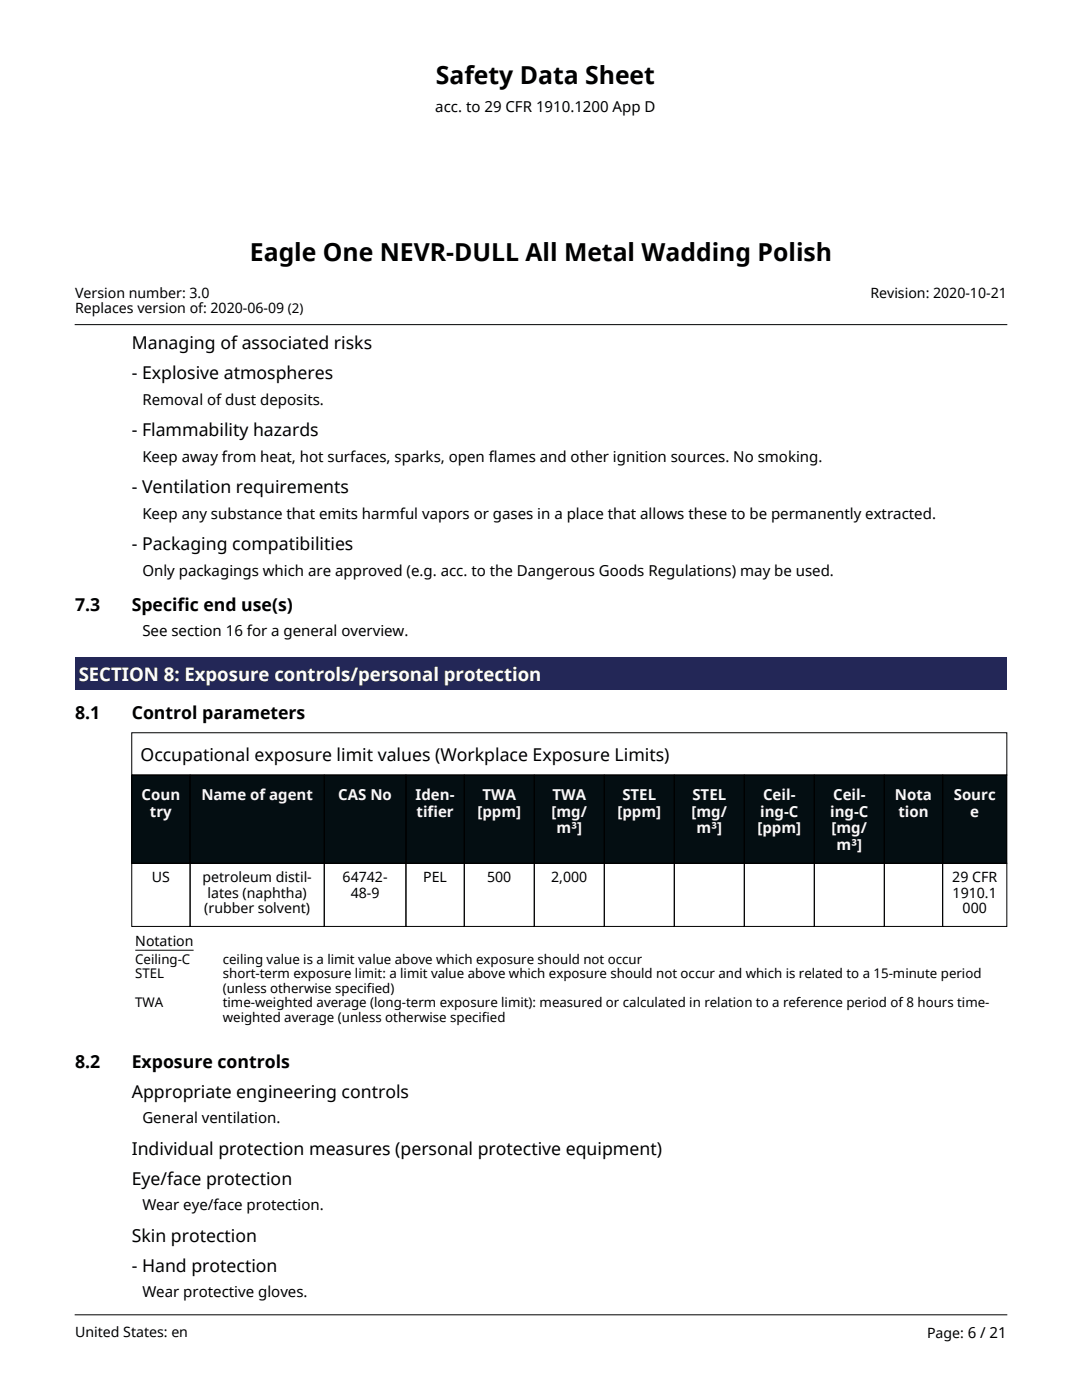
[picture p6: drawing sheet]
<svg xmlns="http://www.w3.org/2000/svg" width="216mm" height="279mm" viewBox="0 0 216 279" stroke-linecap="round" stroke-linejoin="round" font-family="sans-serif">
<defs><g id="words">
<g font-size="4.9">
<text x="87" y="16.8">Safety Data Sheet</text>
<text x="49.9" y="52.1">Eagle One NEVR-DULL All Metal Wadding Polish</text>
</g>
<text font-size="3.7" fill="#fcfcff" x="15.7" y="136">SECTION 8: Exposure controls/personal protection</text>
<g font-size="3.5">
<text x="26.3" y="69.7">Managing of associated risks</text>
<text x="26.3" y="75.7">- Explosive atmospheres</text>
<text x="26.3" y="87.1">- Flammability hazards</text>
<text x="26.3" y="98.5">- Ventilation requirements</text>
<text x="26.3" y="109.9">- Packaging compatibilities</text>
<text x="15" y="122">7.3</text>
<text x="26.3" y="122">Specific end use(s)</text>
<text x="15" y="143.4">8.1</text>
<text x="26.3" y="143.4">Control parameters</text>
<text x="28.1" y="151.9">Occupational exposure limit values (Workplace Exposure Limits)</text>
<text x="15" y="213.1">8.2</text>
<text x="26.3" y="213.1">Exposure controls</text>
<text x="26.3" y="219.1">Appropriate engineering controls</text>
<text x="26.3" y="230.5">Individual protection measures (personal protective equipment)</text>
<text x="26.3" y="236.5">Eye/face protection</text>
<text x="26.3" y="247.8">Skin protection</text>
<text x="26.3" y="253.8">- Hand protection</text>
</g>
<g font-size="3">
<text x="86.9" y="22.3">acc. to 29 CFR 1910.1200 App D</text>
<text x="28.4" y="80.7">Removal of dust deposits.</text>
<text x="28.4" y="92.1">Keep away from heat, hot surfaces, sparks, open flames and other ignition sources. No smoking.</text>
<text x="28.4" y="103.5">Keep any substance that emits harmful vapors or gases in a place that allows these to be permanently extracted.</text>
<text x="28.4" y="114.9">Only packagings which are approved (e.g. acc. to the Dangerous Goods Regulations) may be used.</text>
<text x="28.4" y="127">See section 16 for a general overview.</text>
<text x="28.4" y="224.1">General ventilation.</text>
<text x="28.4" y="241.5">Wear eye/face protection.</text>
<text x="28.4" y="258.9">Wear protective gloves.</text>
</g>
<g font-size="3" fill="#f7f8fc">
<text x="28.3" y="159.7">Coun</text>
<text x="40.2" y="159.7">Name of agent</text>
<text x="67.5" y="159.7">CAS No</text>
<text x="82.9" y="159.7">Iden-</text>
<text x="96.3" y="159.7">TWA</text>
<text x="110.2" y="159.7">TWA</text>
<text x="124.2" y="159.7">STEL</text>
<text x="138.2" y="159.7">STEL</text>
<text x="152.3" y="159.7">Ceil-</text>
<text x="166.2" y="159.7">Ceil-</text>
<text x="178.6" y="159.7">Nota</text>
<text x="190.3" y="159.7">Sourc</text>
<text x="29.9" y="163">try</text>
<text x="83.1" y="163">tifier</text>
<text x="95.3" y="163">[ppm]</text>
<text x="110.1" y="163">[mg/</text>
<text x="111.1" y="166.3">m³]</text>
<text x="123.2" y="163">[ppm]</text>
<text x="138" y="163">[mg/</text>
<text x="139" y="166.3">m³]</text>
<text x="151.1" y="166.3">[ppm]</text>
<text x="151.7" y="163">ing-C</text>
<text x="165.6" y="163">ing-C</text>
<text x="165.9" y="166.3">[mg/</text>
<text x="179.3" y="163">tion</text>
<text x="193.6" y="163">e</text>
<text x="166.9" y="169.6">m³]</text>
</g>
<g font-size="2.8">
<text x="15" y="59.4">Version number: 3.0</text>
<text x="173.7" y="59.4">Revision: 2020-10-21</text>
<text x="15" y="62.5">Replaces version of: 2020-06-09 (2)</text>
<text x="30.3" y="176.1">US</text>
<text x="40.4" y="176.1">petroleum distil-</text>
<text x="41.4" y="179.2">lates (naphtha)</text>
<text x="68.4" y="176.1">64742-</text>
<text x="70" y="179.2">48-9</text>
<text x="84.4" y="176.1">PEL</text>
<text x="97.2" y="176.1">500</text>
<text x="110" y="176.1">2,000</text>
<text x="190" y="176.1">29 CFR</text>
<text x="190.1" y="179.2">1910.1</text>
<text x="40.8" y="182.3">(rubber solvent)</text>
<text x="192.1" y="182.3">000</text>
<text x="27" y="188.7">Notation</text>
<text x="15" y="266.9">United States: en</text>
<text x="185" y="267.1">Page: 6 / 21</text>
</g>
<g font-size="2.6">
<text x="27" y="192.3">Ceiling-C</text>
<text x="27" y="195.2">STEL</text>
<text x="44.5" y="192.3">ceiling value is a limit value above which exposure should not occur</text>
<text x="44.5" y="195.2">short-term exposure limit: a limit value above which exposure should not occur and which is related to a 15-minute period</text>
<text x="27" y="201">TWA</text>
<text x="44.5" y="198.1">(unless otherwise specified)</text>
<text x="44.5" y="201">time-weighted average (long-term exposure limit): measured or calculated in relation to a reference period of 8 hours time-</text>
<text x="44.5" y="204">weighted average (unless otherwise specified</text>
</g>
</g></defs>
<g fill="#232757">
<path d="M15 131.2h185.9v6.6h-185.9z"/>
<path d="M15.7 132h92.3v5.1h-92.3z"/>
</g>
<g fill="#040e12">
<path d="M26.3 154.7h11.6v17.6h-11.6z"/>
<path d="M37.9 154.7h26.8v17.6h-26.8z"/>
<path d="M64.7 154.7h16.3v17.6h-16.3z"/>
<path d="M81 154.7h11.6v17.6h-11.6z"/>
<path d="M92.6 154.7h14v17.6h-14z"/>
<path d="M106.6 154.7h14v17.6h-14z"/>
<path d="M120.6 154.7h13.9v17.6h-13.9z"/>
<path d="M134.5 154.7h14v17.6h-14z"/>
<path d="M148.5 154.7h14v17.6h-14z"/>
<path d="M162.5 154.7h14v17.6h-14z"/>
<path d="M176.5 154.7h11.6v17.6h-11.6z"/>
<path d="M188.1 154.7h12.8v17.6h-12.8z"/>
</g>
<g fill="none" stroke="#000" stroke-width=".2">
<path d="M26.3 146.2h174.6v8.5h-174.6zM26.3 154.7h11.6v17.6h-11.6zM37.9 154.7h26.8v17.6h-26.8zM64.7 154.7h16.3v17.6h-16.3zM81 154.7h11.6v17.6h-11.6zM92.6 154.7h14v17.6h-14zM106.6 154.7h14v17.6h-14zM120.6 154.7h13.9v17.6h-13.9zM134.5 154.7h14v17.6h-14zM148.5 154.7h14v17.6h-14zM162.5 154.7h14v17.6h-14zM176.5 154.7h11.6v17.6h-11.6z"/>
<path d="M188.1 154.7h12.8v17.6h-12.8zM26.3 172.3h11.6v12.6h-11.6zM37.9 172.3h26.8v12.6h-26.8zM64.7 172.3h16.3v12.6h-16.3zM81 172.3h11.6v12.6h-11.6zM92.6 172.3h14v12.6h-14zM106.6 172.3h14v12.6h-14zM120.6 172.3h13.9v12.6h-13.9zM134.5 172.3h14v12.6h-14zM148.5 172.3h14v12.6h-14zM162.5 172.3h14v12.6h-14zM176.5 172.3h11.6v12.6h-11.6z"/>
<path d="M188.1 172.3h12.8v12.6h-12.8z"/>
</g>
<g fill="#040e12">
<path d="M28.3 156.5h7.7v4.1h-7.7z"/>
<path d="M29.9 159.8h4.4v4.1h-4.4z"/>
<path d="M40.2 156.5h22.3v4.1h-22.3z"/>
<path d="M67.5 156.5h10.7v4.1h-10.7z"/>
<path d="M82.9 156.5h7.8v4.1h-7.8z"/>
<path d="M83.1 159.8h7.4v4.1h-7.4z"/>
<path d="M96.3 156.5h6.7v4.1h-6.7z"/>
<path d="M95.3 159.8h8.7v4.1h-8.7z"/>
<path d="M110.2 156.5h6.7v4.1h-6.7z"/>
<path d="M110.1 159.8h7v4.1h-7z"/>
<path d="M111.1 163.1h5v4.1h-5z"/>
<path d="M124.2 156.5h6.7v4.1h-6.7z"/>
<path d="M123.2 159.8h8.7v4.1h-8.7z"/>
<path d="M138.2 156.5h6.7v4.1h-6.7z"/>
<path d="M138 159.8h7.1v4.1h-7.1z"/>
<path d="M139 163.1h5.1v4.1h-5.1z"/>
<path d="M152.3 156.5h6.4v4.1h-6.4z"/>
<path d="M151.7 159.8h7.6v4.1h-7.6z"/>
<path d="M151.1 163.1h8.8v4.1h-8.8z"/>
<path d="M166.2 156.5h6.5v4.1h-6.5z"/>
<path d="M165.6 159.8h7.7v4.1h-7.7z"/>
<path d="M165.9 163.1h7.1v4.1h-7.1z"/>
<path d="M166.9 166.4h5.1v4.1h-5.1z"/>
<path d="M178.6 156.5h7.4v4.1h-7.4z"/>
<path d="M179.3 159.8h6v4.1h-6z"/>
<path d="M190.3 156.5h8.4v4.1h-8.4z"/>
<path d="M193.6 159.8h1.8v4.1h-1.8z"/>
</g>
<path d="M15 64.8h185.9M27 189.6h11.6M15 262.4h185.9" fill="none" stroke="#000" stroke-width=".2"/>
<use href="#words"/>
</svg>
